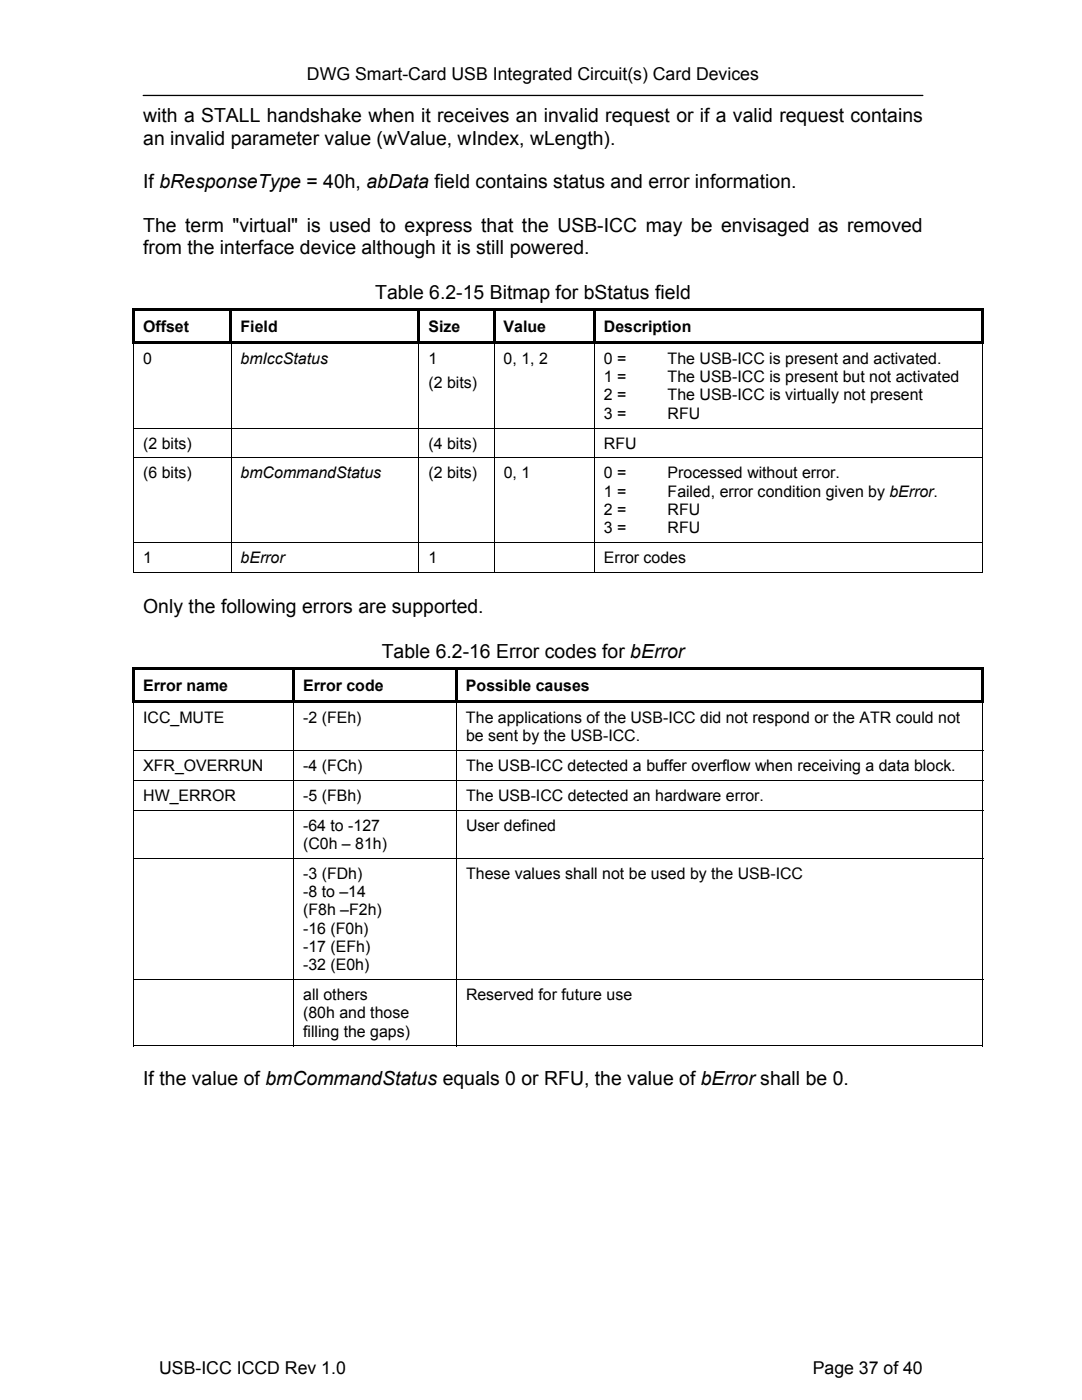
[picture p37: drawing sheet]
<svg xmlns="http://www.w3.org/2000/svg" width="216mm" height="279mm" viewBox="0 0 216 279" stroke-linecap="round" stroke-linejoin="round" font-family="sans-serif">
<defs><g id="words">
<g font-size="3.9">
<text x="28.6" y="24.4">with a STALL handshake when it receives an invalid request or if a valid request contains</text>
<text x="28.6" y="28.9">an invalid parameter value (wValue, wIndex, wLength).</text>
<text x="28.6" y="37.6">If bResponseType = 40h, abData field contains status and error information.</text>
<text x="28.6" y="46.3">The term &quot;virtual&quot; is used to express that the USB-ICC may be envisaged as removed</text>
<text x="28.6" y="50.7">from the interface device although it is still powered.</text>
<text x="74.9" y="59.6">Table 6.2-15 Bitmap for bStatus field</text>
<text x="28.6" y="122.4">Only the following errors are supported.</text>
<text x="76.2" y="131.3">Table 6.2-16 Error codes for bError</text>
<text x="28.6" y="216.5">If the value of bmCommandStatus equals 0 or RFU, the value of bError shall be 0.</text>
</g>
<g font-size="3.5">
<text x="61.3" y="16">DWG Smart-Card USB Integrated Circuit(s) Card Devices</text>
<text x="31.7" y="274.3">USB-ICC ICCD Rev 1.0</text>
<text x="162.2" y="274.3">Page 37 of 40</text>
</g>
<g font-size="3.2">
<text x="28.6" y="66.3">Offset</text>
<text x="48" y="66.3">Field</text>
<text x="85.5" y="66.3">Size</text>
<text x="100.5" y="66.3">Value</text>
<text x="120.5" y="66.3">Description</text>
<text x="28.6" y="72.6">0</text>
<text x="48" y="72.6">bmIccStatus</text>
<text x="85.5" y="72.6">1</text>
<text x="85.5" y="77.3">(2 bits)</text>
<text x="100.5" y="72.6">0, 1, 2</text>
<text x="120.5" y="72.6">0 =</text>
<text x="120.5" y="76.3">1 =</text>
<text x="133.2" y="72.6">The USB-ICC is present and activated.</text>
<text x="133.2" y="76.3">The USB-ICC is present but not activated</text>
<text x="120.5" y="79.9">2 =</text>
<text x="120.5" y="83.6">3 =</text>
<text x="133.2" y="83.6">RFU</text>
<text x="133.2" y="79.9">The USB-ICC is virtually not present</text>
<text x="28.6" y="89.5">(2 bits)</text>
<text x="85.5" y="89.5">(4 bits)</text>
<text x="120.5" y="89.5">RFU</text>
<text x="28.6" y="95.5">(6 bits)</text>
<text x="48" y="95.5">bmCommandStatus</text>
<text x="85.5" y="95.5">(2 bits)</text>
<text x="100.5" y="95.5">0, 1</text>
<text x="120.5" y="95.5">0 =</text>
<text x="133.2" y="95.5">Processed without error.</text>
<text x="120.5" y="99.1">1 =</text>
<text x="133.2" y="99.1">Failed, error condition given by bError.</text>
<text x="120.5" y="102.8">2 =</text>
<text x="120.5" y="106.4">3 =</text>
<text x="133.2" y="102.8">RFU</text>
<text x="133.2" y="106.4">RFU</text>
<text x="28.6" y="112.4">1</text>
<text x="48" y="112.4">bError</text>
<text x="85.5" y="112.4">1</text>
<text x="120.5" y="112.4">Error codes</text>
<text x="28.6" y="138">Error name</text>
<text x="60.5" y="138">Error code</text>
<text x="93" y="138">Possible causes</text>
<text x="28.6" y="144.3">ICC_MUTE</text>
<text x="60.5" y="144.3">-2 (FEh)</text>
<text x="93" y="144.3">The applications of the USB-ICC did not respond or the ATR could not</text>
<text x="93" y="147.9">be sent by the USB-ICC.</text>
<text x="28.6" y="153.9">XFR_OVERRUN</text>
<text x="60.5" y="153.9">-4 (FCh)</text>
<text x="93" y="153.9">The USB-ICC detected a buffer overflow when receiving a data block.</text>
<text x="28.6" y="159.8">HW_ERROR</text>
<text x="60.5" y="159.8">-5 (FBh)</text>
<text x="93" y="159.8">The USB-ICC detected an hardware error.</text>
<text x="60.5" y="165.8">-64 to -127</text>
<text x="93" y="165.8">User defined</text>
<text x="60.5" y="169.4">(C0h – 81h)</text>
<text x="60.5" y="179">-8 to –14</text>
<text x="60.5" y="175.3">-3 (FDh)</text>
<text x="93" y="175.3">These values shall not be used by the USB-ICC</text>
<text x="60.5" y="182.6">(F8h –F2h)</text>
<text x="60.5" y="186.3">-16 (F0h)</text>
<text x="60.5" y="189.9">-17 (EFh)</text>
<text x="60.5" y="193.6">-32 (E0h)</text>
<text x="60.5" y="203.2">(80h and those</text>
<text x="60.5" y="199.6">all others</text>
<text x="93" y="199.6">Reserved for future use</text>
<text x="60.5" y="206.9">filling the gaps)</text>
</g>
</g></defs>
<path d="M28.6 19.1h155.5" fill="none" stroke="#000" stroke-width=".25"/>
<g fill="#000">
<path d="M26.4 61.6h.5v.5h-.5zM26.4 61.6h92.5v.5h-92.5zM26.4 62.1h.5v6h-.5zM26.4 68.1h.5v.5h-.5zM26.4 68.1h93v.5h-93zM45.8 62.1h.6v6h-.6zM83.3 62.1h.5v6h-.5zM98.3 62.1h.5v6h-.5zM118.3 62.1h.6v6h-.6zM118.9 61.6h76.9v.5h-76.9zM119.4 68.1h76.4v.5h-76.4zM195.8 61.6h.6v.5h-.6z"/>
<path d="M195.8 62.1h.6v6h-.6zM195.8 68.1h.6v.5h-.6zM196 85.3h.2v.2h-.2zM196 91.3h.2v.2h-.2zM196 108.2h.2v.2h-.2zM196 114.2h.2v.1h-.2zM26.4 133.2h.5v.6h-.5zM26.4 133.2h170v.6h-170zM26.4 133.8h.5v5.9h-.5zM26.4 139.7h.5v.6h-.5zM26.4 139.7h170v.6h-170zM58.3 133.8h.5v5.9h-.5z"/>
<path d="M90.8 133.8h.5v5.9h-.5zM195.8 133.2h.6v.6h-.6zM195.8 133.8h.6v5.9h-.6zM195.8 139.7h.6v.6h-.6zM196 208.6h.2v.2h-.2z"/>
</g>
<g fill="none" stroke="#000" stroke-width=".2">
<path d="M26.7 68.6v16.7M46.1 68.6v16.7M83.6 68.6v16.7M98.6 68.6v16.7M118.6 68.6v16.7M196.1 68.6v16.7M26.6 85.4h169.4M26.6 91.4h169.4M26.7 85.5v5.8M26.7 91.5v16.7M46.1 85.5v5.8M46.1 91.5v16.7"/>
<path d="M83.6 85.5v5.8M83.6 91.5v16.7M98.6 85.5v5.8M98.6 91.5v16.7M118.6 85.5v5.8M118.6 91.5v16.7M196.1 85.5v5.8M196.1 91.5v16.7M26.6 108.3h169.4M26.6 114.2h19.4M26.7 108.4v5.9M46.1 108.4v5.9"/>
<path d="M46.2 114.2h37.3M83.6 108.4v5.9M83.7 114.2h14.8M98.6 108.4v5.9M98.7 114.2h19.8M118.6 108.4v5.9M118.7 114.2h77.3M196.1 108.4v5.9M26.6 149.8h169.6M26.6 155.7h169.6M26.7 140.3v9.4M26.7 149.9v5.7"/>
<path d="M26.7 155.8v5.8M58.6 140.3v9.4M58.6 149.9v5.7M58.6 155.8v5.8M91.1 140.3v9.4M91.1 149.9v5.7M91.1 155.8v5.8M196.1 140.3v9.4M196.1 149.9v5.7M196.1 155.8v5.8M26.6 161.7h169.6M26.6 171.3h169.6"/>
<path d="M26.7 161.8v9.4M26.7 171.3v24.1M58.6 161.8v9.4M58.6 171.3v24.1M91.1 161.8v9.4M91.1 171.3v24.1M196.1 161.8v9.4M196.1 171.3v24.1M26.6 195.5h169.6M26.7 195.6v13.2M58.6 195.6v13.2M91.1 195.6v13.2"/>
<path d="M196.1 195.6v13.2M26.6 208.7h31.9M58.7 208.7h32.3M91.2 208.7h104.8"/>
</g>
<use href="#words"/>
</svg>
